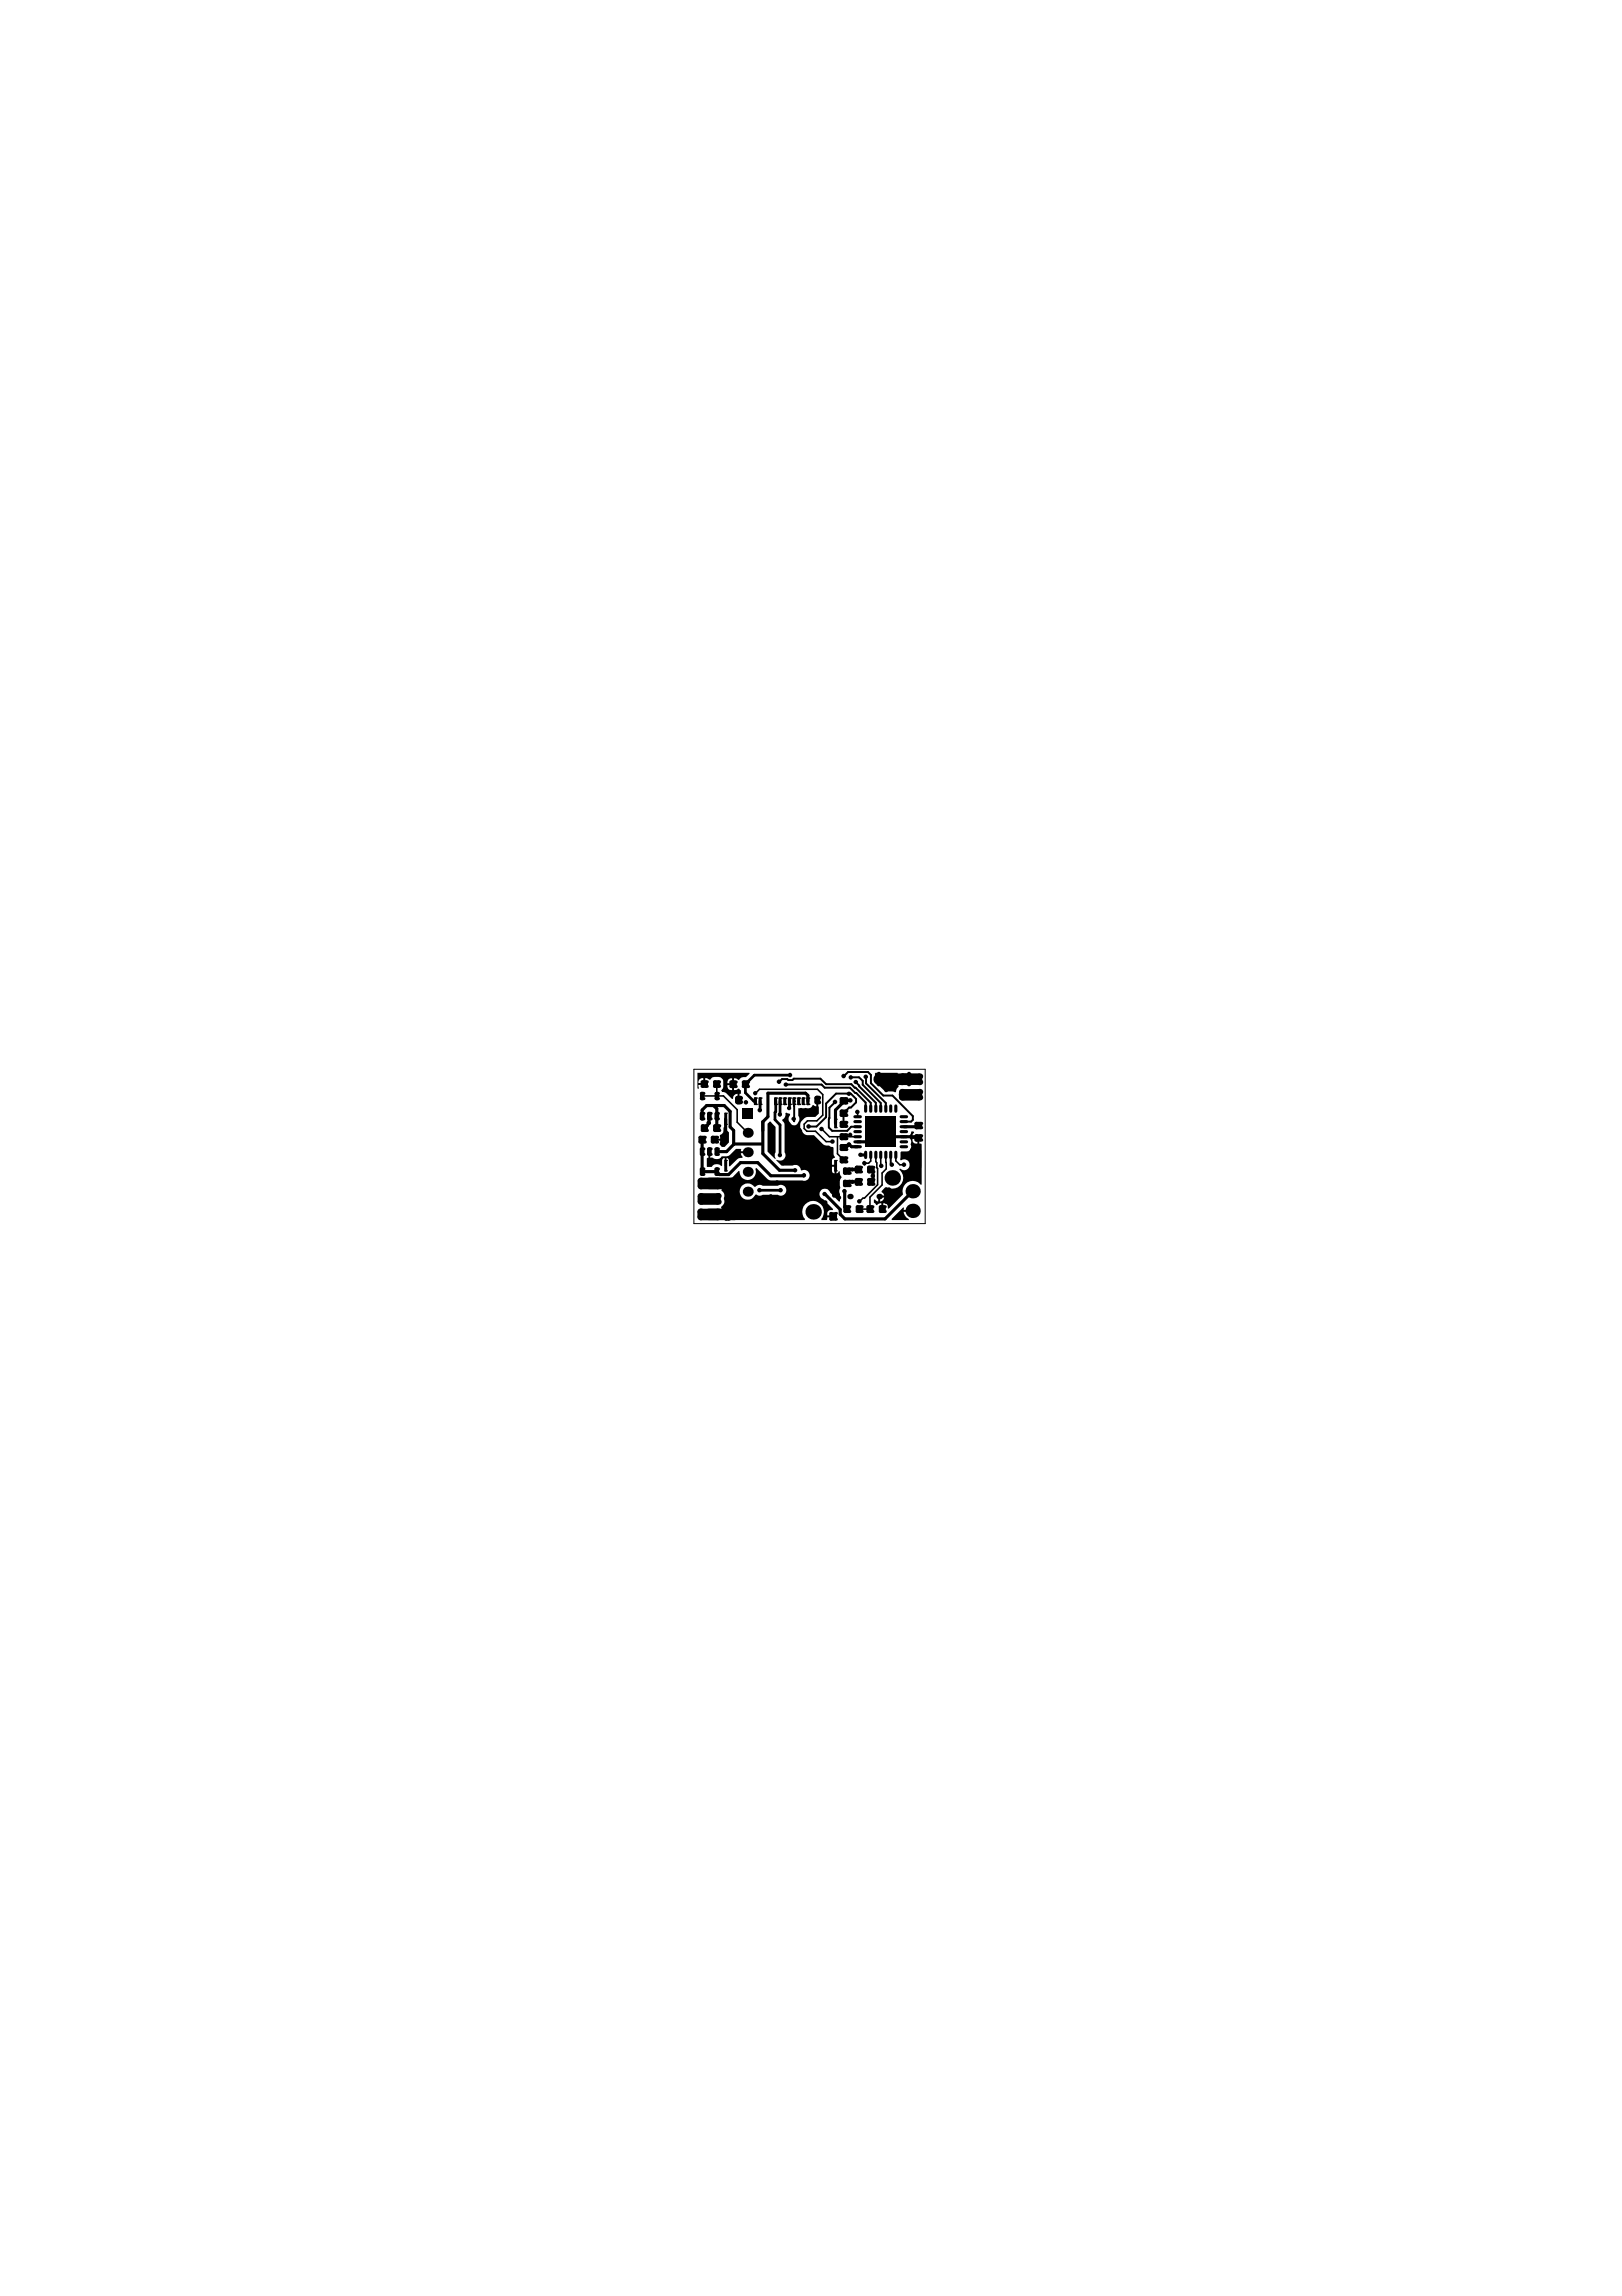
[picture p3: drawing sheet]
<svg xmlns="http://www.w3.org/2000/svg" width="210mm" height="297mm" viewBox="0 0 210 297" stroke-linecap="round" stroke-linejoin="round" font-family="sans-serif">
<path d="M89.8 138.3h29.9v20h-29.9z" fill="none" stroke="#000" stroke-width=".13"/>
<g fill="#000">
<path d="M113.3 138.8h2.8l.1 .1-.1 .6h1.8v.3h-1.8l.2 .8a.7 .7 0 0 0-.3 .7l-1.5-.1-1.3-1.3v-1zM93.6 145.9l.3-.1 .2 .4 .2 .3v1.3l-.5 .6h-.4l-.2-.3v-.5h-.7v-.3h.7v-.5a.65 .65 0 0 0 .4-.9zM91.7 149h.2v.8h.2a.94 .94 0 0 0 1.3-.2l.9-.1 .9-.9h.7v.1v.2h.9v.3h-.9l.2 .5v.1l-.5 .1-1.1 1h-.2v-.9l-.3-.2v1h-.2v-1h-.2l-.1 .2-.1 .8-.1 .1a.76 .76 0 0 0-1.2 .1l-.6-.1v-1l.2-.1zM99.6 145.1l.8 .7v3.3l-.1 .2v.3l.1 .3-.1 .1-1-1v-3.6zM116.9 156.2l.1 .1-.1 .2h1.2v.3h-1.2a1.18 1.18 0 0 0 .7 .9v.1h-2.2v-.1z"/>
<path d="M90.3 138.8h6.7v.1l-.5 .4a.74 .74 0 0 0-.8 .4l-.7-.2v1.5h.3l.2-.2a.58 .58 0 0 1 .4 .6l-.2 .1v.8h-.3v-.8a.57 .57 0 0 0-.5 .6l-.2 .1-.9-.9h-.4l-.1-.3h.1a1.35 1.35 0 0 0 0-1.5 1.05 1.05 0 0 0-1.5 .2l-.6-.2v.7h-.2v.2h-.7v.5l-.1-.1zM90.5 139.6l-.1 .5h.6v-.6zM94.3 139.7l-.2 .4h.6v-.6zM94.1 140.4a.5 .5 0 0 0 .6 .6v-.6z"/>
<path d="M91.8 153h1.7l.1-.4 .9-.1 1.1-1 .1 .1a1.05 1.05 0 0 0 1.2 1.1 1.05 1.05 0 0 0 .9-1.5l.1-.1 1.6 1.6h4.3a.71 .71 0 0 0 1-.7 .71 .71 0 0 0-1.1-.6 .75 .75 0 0 0-1.1-.6h-1.5l-.7-.7 .1-.1a.7 .7 0 0 0 .9 0 .7 .7 0 0 0 .1-.9v-3.6v-.2l-.3-.3 .4-.6v-.4l.1-.1 .5 .2a.33 .33 0 0 1-.1 .5 .95 .95 0 0 0 .7 1 .83 .83 0 0 0 .5-1.3v-.9l.9-.1a.61 .61 0 0 0 .9-.3l.5 .1v-.8h.3l.1 1.8-.5 .4h-1a1.22 1.22 0 0 0-1 1.1 1.22 1.22 0 0 0 .9 1.3h.9l1.2 1.2 .4 .1h.4l.6 .3v.9l.2 .3-.4 .3v.7h.4v.1h.1v1l.3-.1 .1-.2 .1 .1a.69 .69 0 0 0 .2 .6v.2a1.41 1.41 0 0 0-.1 1.3l-.1 .1a.67 .67 0 0 0 0 .7v.9l-.1 .1-1.2-1.2a.71 .71 0 0 0-1.1-.3 .71 .71 0 0 0 .2 1.2l1.3 1.2v.2a.54 .54 0 0 0-.6 .1 .54 .54 0 0 0-.1 .5h.7v.3h-.7l-.1 .3h-.7v-.1a1.41 1.41 0 0 0-.1-1.9 1.41 1.41 0 0 0-1.9 0 1.41 1.41 0 0 0-.1 1.9l-.1 .1h-9.3l-.1-.3h-.6v-.1h-.1v-.8h-.5l-.2-.5a.87 .87 0 0 0 .4-1.1v-.5l-.3-.4 .1-.9h-1.7zM107.7 150.9v.6a.31 .31 0 0 0 .3 .3v-.9zM96 153.4a1.06 1.06 0 0 0 .2 1.6 1.06 1.06 0 0 0 1.5-.4l.2-.1 .1 .1a.65 .65 0 0 0 .7 0h2a.7 .7 0 0 0 1.1-.6 .7 .7 0 0 0-1.1-.6h-2a.69 .69 0 0 0-.9 .1h-.2a1.03 1.03 0 0 0-1.6-.1zM94.2 156.6v.6h.5a.5 .5 0 0 0-.5-.6z"/>
<path d="M117 147l.8-.1 .2-.5h.2l.1 .2a.42 .42 0 0 0-.2 .5h.7v.1h.2v.7l.3 .1v5.3h-.2a1.32 1.32 0 0 0-1.6-.4 1.32 1.32 0 0 0-.6 1.6l-1.9 1.9-.1-.1a.5 .5 0 0 0-.6-.6v.7h-.2v-.7h-.4l-.2 .2h-.1l-.3-.3v-.4h.1l.4 .3v-.7h.2v-.1h.6l-.3-.6 .5-.5h.1a1.4 1.4 0 0 0 1.9-.4 1.4 1.4 0 0 0-.2-1.9l.1-.1a.71 .71 0 0 0 1 0 .71 .71 0 0 0 .1-1 .71 .71 0 0 0-1-.1l-.1-.1v-.9l.1-.1h.7a.61 .61 0 0 0 .5-1 .85 .85 0 0 0 0-.8l-.8-.1zM118.1 147.3a.5 .5 0 0 0 .6 .6v-.6zM113.9 154.9l.1 .5a.58 .58 0 0 0 .4-.5z"/>
<circle cx="90.9" cy="140" r=".2"/>
<circle cx="91.4" cy="140" r=".2"/>
<circle cx="91.5" cy="139.2" r=".29"/>
<circle cx="92.5" cy="140" r=".2"/>
<circle cx="93" cy="140" r=".2"/>
<circle cx="94.6" cy="140" r=".2"/>
<circle cx="94.7" cy="139.2" r=".29"/>
<circle cx="95.1" cy="140" r=".2"/>
<circle cx="96.2" cy="140" r=".2"/>
<circle cx="96.7" cy="140" r=".2"/>
<circle cx="100.8" cy="139.9" r=".29"/>
<circle cx="102.2" cy="139.1" r=".29"/>
<circle cx="109.2" cy="139.2" r=".29"/>
<circle cx="110.1" cy="139.4" r=".29"/>
<circle cx="110.8" cy="140" r=".29"/>
<circle cx="112" cy="139.3" r=".29"/>
<circle cx="113.7" cy="139" r=".29"/>
<circle cx="113.7" cy="139.6" r=".29"/>
<circle cx="116.7" cy="139.2" r=".38"/>
<circle cx="117.6" cy="139.6" r=".29"/>
<circle cx="117.6" cy="139" r=".29"/>
<circle cx="119" cy="139.2" r=".38"/>
<circle cx="90.6" cy="147.1" r=".2"/>
<circle cx="90.6" cy="147.7" r=".2"/>
<circle cx="90.6" cy="157.5" r=".38"/>
<circle cx="90.6" cy="156.7" r=".38"/>
<circle cx="90.7" cy="155.5" r=".38"/>
<circle cx="90.7" cy="154.7" r=".38"/>
<circle cx="90.7" cy="152.7" r=".38"/>
<circle cx="90.7" cy="153.5" r=".38"/>
<circle cx="90.8" cy="141.5" r=".2"/>
<circle cx="90.8" cy="151.2" r=".2"/>
<circle cx="90.8" cy="149.3" r=".2"/>
<circle cx="90.8" cy="142.1" r=".2"/>
<circle cx="90.8" cy="148.6" r=".2"/>
<circle cx="90.8" cy="144.8" r=".2"/>
<circle cx="90.8" cy="151.9" r=".2"/>
<circle cx="90.8" cy="144" r=".2"/>
<circle cx="90.9" cy="140.5" r=".2"/>
<circle cx="90.9" cy="146.3" r=".2"/>
<circle cx="90.9" cy="145.6" r=".2"/>
<circle cx="91" cy="142.1" r=".2"/>
<circle cx="91" cy="151.9" r=".2"/>
<circle cx="91" cy="151.2" r=".2"/>
<circle cx="91" cy="149.3" r=".2"/>
<circle cx="91" cy="148.6" r=".2"/>
<circle cx="91" cy="144.8" r=".2"/>
<circle cx="91" cy="144" r=".2"/>
<circle cx="91" cy="141.5" r=".2"/>
<circle cx="91.1" cy="147.7" r=".2"/>
<circle cx="91.1" cy="147.1" r=".2"/>
<circle cx="91.4" cy="140.5" r=".2"/>
<circle cx="91.4" cy="145.6" r=".2"/>
<circle cx="91.4" cy="146.3" r=".2"/>
<circle cx="91.7" cy="144" r=".2"/>
<circle cx="91.7" cy="144.8" r=".2"/>
<circle cx="91.7" cy="149.3" r=".2"/>
<circle cx="91.7" cy="148.6" r=".2"/>
<circle cx="91.7" cy="145.3" r=".29"/>
<circle cx="91.9" cy="149.3" r=".2"/>
<circle cx="91.9" cy="144.8" r=".2"/>
<circle cx="91.9" cy="144" r=".2"/>
<circle cx="91.9" cy="148.6" r=".2"/>
<circle cx="91.9" cy="150.2" r=".29"/>
<circle cx="92.2" cy="147.7" r=".2"/>
<circle cx="92.2" cy="147.1" r=".2"/>
<circle cx="92.5" cy="140.5" r=".2"/>
<circle cx="92.5" cy="145.6" r=".2"/>
<circle cx="92.5" cy="146.3" r=".2"/>
<circle cx="92.7" cy="148.6" r=".2"/>
<circle cx="92.7" cy="144.8" r=".2"/>
<circle cx="92.7" cy="151.2" r=".2"/>
<circle cx="92.7" cy="149.3" r=".2"/>
<circle cx="92.7" cy="141.5" r=".2"/>
<circle cx="92.7" cy="142.1" r=".2"/>
<circle cx="92.7" cy="151.9" r=".2"/>
<circle cx="92.7" cy="144" r=".2"/>
<circle cx="92.7" cy="147.1" r=".2"/>
<circle cx="92.7" cy="147.7" r=".2"/>
<circle cx="92.8" cy="141.5" r=".2"/>
<circle cx="92.8" cy="148.6" r=".2"/>
<circle cx="92.8" cy="144.8" r=".2"/>
<circle cx="92.8" cy="151.9" r=".2"/>
<circle cx="92.8" cy="151.2" r=".2"/>
<circle cx="92.8" cy="142.1" r=".2"/>
<circle cx="92.8" cy="149.3" r=".2"/>
<circle cx="92.8" cy="144" r=".2"/>
<circle cx="92.9" cy="156.7" r=".38"/>
<circle cx="92.9" cy="157.5" r=".38"/>
<circle cx="92.9" cy="153.5" r=".38"/>
<circle cx="92.9" cy="152.7" r=".38"/>
<circle cx="92.9" cy="154.7" r=".38"/>
<circle cx="92.9" cy="155.5" r=".38"/>
<circle cx="93" cy="140.5" r=".2"/>
<circle cx="93" cy="154.7" r=".29"/>
<circle cx="93" cy="155.4" r=".29"/>
<circle cx="93" cy="146.3" r=".2"/>
<circle cx="93" cy="145.6" r=".2"/>
<circle cx="93.8" cy="147.3" r=".29"/>
<circle cx="93.8" cy="140.9" r=".29"/>
<circle cx="93.9" cy="157.7" r=".16"/>
<circle cx="93.9" cy="157" r=".16"/>
<circle cx="94" cy="153.1" r=".29"/>
<circle cx="94.1" cy="154.5" r=".28"/>
<circle cx="94.3" cy="157.7" r=".16"/>
<circle cx="94.3" cy="157" r=".16"/>
<circle cx="94.6" cy="140.6" r=".2"/>
<circle cx="95" cy="149.5" r=".29"/>
<circle cx="95.1" cy="154.6" r=".29"/>
<circle cx="95.1" cy="140.6" r=".2"/>
<circle cx="95.4" cy="142.1" r=".3"/>
<circle cx="95.4" cy="142.6" r=".3"/>
<circle cx="95.7" cy="142.6" r=".3"/>
<circle cx="95.7" cy="142.1" r=".3"/>
<circle cx="95.8" cy="152.8" r=".28"/>
<circle cx="96.2" cy="140.6" r=".2"/>
<circle cx="96.5" cy="142.6" r=".29"/>
<circle cx="96.7" cy="140.6" r=".2"/>
<circle cx="96.8" cy="154.2" r=".65"/>
<circle cx="96.8" cy="151.6" r=".65"/>
<circle cx="96.8" cy="146.6" r=".65"/>
<circle cx="96.8" cy="149.1" r=".65"/>
<circle cx="97.1" cy="156.8" r=".29"/>
<circle cx="97.2" cy="155.7" r=".29"/>
<circle cx="97.7" cy="141.4" r=".28"/>
<circle cx="98.1" cy="155.2" r=".29"/>
<circle cx="98.3" cy="154" r=".29"/>
<circle cx="98.3" cy="143.6" r=".29"/>
<circle cx="99.7" cy="154.8" r=".29"/>
<circle cx="99.8" cy="147.3" r=".29"/>
<circle cx="100.6" cy="153" r=".28"/>
<circle cx="100.9" cy="144.2" r=".29"/>
<circle cx="100.9" cy="149.4" r=".28"/>
<circle cx="101" cy="154" r=".29"/>
<circle cx="101.3" cy="150.5" r=".29"/>
<circle cx="101.7" cy="140.3" r=".29"/>
<circle cx="101.9" cy="153.2" r=".29"/>
<circle cx="102.1" cy="143.4" r=".28"/>
<circle cx="102.2" cy="148.4" r=".29"/>
<circle cx="102.4" cy="150.1" r=".28"/>
<circle cx="102.7" cy="144.8" r=".29"/>
<circle cx="102.8" cy="154.3" r=".29"/>
<circle cx="102.9" cy="151.4" r=".29"/>
<circle cx="103.6" cy="148.3" r=".29"/>
<circle cx="103.8" cy="149.5" r=".28"/>
<circle cx="104" cy="152" r=".29"/>
<circle cx="104.2" cy="155.1" r=".29"/>
<circle cx="104.6" cy="145.7" r=".29"/>
<circle cx="105.1" cy="150" r=".28"/>
<circle cx="105.2" cy="156.8" r="1"/>
<circle cx="105.6" cy="142.6" r=".25"/>
<circle cx="105.6" cy="142" r=".25"/>
<circle cx="105.9" cy="142" r=".25"/>
<circle cx="105.9" cy="142.6" r=".25"/>
<circle cx="106.2" cy="155.4" r=".29"/>
<circle cx="106.3" cy="146.1" r=".29"/>
<circle cx="106.7" cy="154.5" r=".28"/>
<circle cx="106.8" cy="155.6" r=".28"/>
<circle cx="107.1" cy="150.4" r=".29"/>
<circle cx="107.1" cy="149.5" r=".28"/>
<circle cx="107.5" cy="157.7" r=".16"/>
<circle cx="107.5" cy="157" r=".16"/>
<circle cx="107.7" cy="147.7" r=".29"/>
<circle cx="108" cy="154.7" r=".29"/>
<circle cx="108.1" cy="142.6" r=".29"/>
<circle cx="108.1" cy="157.7" r=".16"/>
<circle cx="108.1" cy="157" r=".16"/>
<circle cx="108.6" cy="154.9" r=".29"/>
<circle cx="108.9" cy="143.7" r=".2"/>
<circle cx="108.9" cy="144.3" r=".2"/>
<circle cx="108.9" cy="147.3" r=".2"/>
<circle cx="108.9" cy="149.8" r=".2"/>
<circle cx="108.9" cy="148.7" r=".2"/>
<circle cx="108.9" cy="142.7" r=".2"/>
<circle cx="108.9" cy="145.7" r=".2"/>
<circle cx="108.9" cy="150.3" r=".2"/>
<circle cx="108.9" cy="148.2" r=".2"/>
<circle cx="108.9" cy="142.1" r=".2"/>
<circle cx="108.9" cy="145.2" r=".2"/>
<circle cx="108.9" cy="146.8" r=".2"/>
<circle cx="109.3" cy="154.1" r=".29"/>
<circle cx="109.3" cy="153.4" r=".2"/>
<circle cx="109.3" cy="151.2" r=".2"/>
<circle cx="109.3" cy="151.8" r=".2"/>
<circle cx="109.3" cy="152.8" r=".2"/>
<circle cx="109.3" cy="156.7" r=".2"/>
<circle cx="109.3" cy="156.1" r=".2"/>
<circle cx="109.5" cy="143.7" r=".2"/>
<circle cx="109.5" cy="146.8" r=".2"/>
<circle cx="109.5" cy="147.3" r=".2"/>
<circle cx="109.5" cy="148.2" r=".2"/>
<circle cx="109.5" cy="144.3" r=".2"/>
<circle cx="109.5" cy="142.7" r=".2"/>
<circle cx="109.5" cy="145.2" r=".2"/>
<circle cx="109.5" cy="145.7" r=".2"/>
<circle cx="109.5" cy="149.8" r=".2"/>
<circle cx="109.5" cy="148.7" r=".2"/>
<circle cx="109.5" cy="142.1" r=".2"/>
<circle cx="109.5" cy="150.3" r=".2"/>
<circle cx="109.8" cy="156.7" r=".2"/>
<circle cx="109.8" cy="156.1" r=".2"/>
<circle cx="109.9" cy="148.1" r=".29"/>
<circle cx="109.9" cy="141.5" r=".29"/>
<circle cx="109.9" cy="151.2" r=".2"/>
<circle cx="109.9" cy="151.8" r=".2"/>
<circle cx="109.9" cy="152.8" r=".2"/>
<circle cx="109.9" cy="153.4" r=".2"/>
<circle cx="110" cy="154.8" r=".36"/>
<circle cx="110" cy="146.8" r=".29"/>
<circle cx="110" cy="142.4" r=".29"/>
<circle cx="110.3" cy="151.3" r=".28"/>
<circle cx="110.3" cy="152.9" r=".28"/>
<circle cx="110.8" cy="153.2" r=".2"/>
<circle cx="110.8" cy="151" r=".2"/>
<circle cx="110.8" cy="152.6" r=".2"/>
<circle cx="110.8" cy="151.6" r=".2"/>
<circle cx="110.9" cy="156.1" r=".2"/>
<circle cx="110.9" cy="156.7" r=".2"/>
<circle cx="110.9" cy="143.9" r=".29"/>
<circle cx="111.2" cy="155.4" r=".29"/>
<circle cx="111.4" cy="149.4" r=".29"/>
<circle cx="111.4" cy="151" r=".2"/>
<circle cx="111.4" cy="153.2" r=".2"/>
<circle cx="111.4" cy="152.6" r=".2"/>
<circle cx="111.4" cy="151.6" r=".2"/>
<circle cx="111.4" cy="156.1" r=".2"/>
<circle cx="111.4" cy="156.7" r=".2"/>
<circle cx="111.8" cy="150.5" r=".29"/>
<circle cx="112.3" cy="156.1" r=".2"/>
<circle cx="112.3" cy="156.7" r=".2"/>
<circle cx="112.4" cy="151" r=".2"/>
<circle cx="112.4" cy="153.2" r=".2"/>
<circle cx="112.4" cy="152.6" r=".2"/>
<circle cx="112.4" cy="151.6" r=".2"/>
<circle cx="112.5" cy="145.7" r=".29"/>
<circle cx="112.6" cy="146.6" r=".29"/>
<circle cx="112.7" cy="147.7" r=".29"/>
<circle cx="112.8" cy="156.7" r=".2"/>
<circle cx="112.8" cy="156.1" r=".2"/>
<circle cx="112.9" cy="152.1" r=".29"/>
<circle cx="113" cy="153.2" r=".2"/>
<circle cx="113" cy="152.6" r=".2"/>
<circle cx="113" cy="151.6" r=".2"/>
<circle cx="113" cy="151" r=".2"/>
<circle cx="113.1" cy="145" r=".28"/>
<circle cx="113.7" cy="140.3" r=".29"/>
<circle cx="113.8" cy="154.8" r=".36"/>
<circle cx="113.9" cy="147.7" r=".29"/>
<circle cx="113.9" cy="156.1" r=".2"/>
<circle cx="113.9" cy="156.7" r=".2"/>
<circle cx="113.9" cy="146.4" r=".29"/>
<circle cx="114" cy="150.8" r=".29"/>
<circle cx="114.1" cy="145" r=".29"/>
<circle cx="114.4" cy="156.7" r=".2"/>
<circle cx="114.4" cy="156.1" r=".2"/>
<circle cx="114.7" cy="141" r=".29"/>
<circle cx="114.7" cy="155.4" r=".29"/>
<circle cx="114.9" cy="145" r=".28"/>
<circle cx="115" cy="147.7" r=".28"/>
<circle cx="115" cy="153.9" r=".29"/>
<circle cx="115.2" cy="146.5" r=".29"/>
<circle cx="115.4" cy="150.7" r=".29"/>
<circle cx="115.4" cy="155.3" r=".29"/>
<circle cx="115.5" cy="152.4" r="1"/>
<circle cx="115.6" cy="154.5" r=".29"/>
<circle cx="116.4" cy="154.1" r=".28"/>
<circle cx="116.6" cy="141.6" r=".28"/>
<circle cx="116.7" cy="140" r=".38"/>
<circle cx="116.7" cy="142" r=".38"/>
<circle cx="116.7" cy="141.3" r=".38"/>
<circle cx="117" cy="150.7" r=".29"/>
<circle cx="117.3" cy="141.6" r=".29"/>
<circle cx="117.6" cy="140.3" r=".29"/>
<circle cx="118.1" cy="156.7" r=".93"/>
<circle cx="118.1" cy="154.1" r=".93"/>
<circle cx="118.3" cy="150.5" r=".29"/>
<circle cx="118.3" cy="148.7" r=".29"/>
<circle cx="118.5" cy="145.9" r=".2"/>
<circle cx="118.5" cy="147.5" r=".2"/>
<circle cx="118.5" cy="145.3" r=".2"/>
<circle cx="118.5" cy="146.9" r=".2"/>
<circle cx="118.6" cy="151.3" r=".29"/>
<circle cx="118.7" cy="149.4" r=".29"/>
<circle cx="119" cy="142" r=".38"/>
<circle cx="119" cy="141.3" r=".38"/>
<circle cx="119" cy="140" r=".38"/>
<circle cx="119.1" cy="145.3" r=".2"/>
<circle cx="119.1" cy="146.9" r=".2"/>
<circle cx="119.1" cy="145.9" r=".2"/>
<circle cx="119.1" cy="147.5" r=".2"/>
</g>
<g fill="none" stroke="#000" stroke-width=".41">
<path d="M90.9 144.4v-.8l.5-.6h2.3l.8 .8v2l.4 .5v1.8M90.9 147.4v4.2h1.9l.3 .4h1.2l1.5-1.6h2.3l1.7 1.7h4.3M91.8 144.4l-.1 .9-.5 .6M92.3 143l.5 .4v2.5M93.9 144.8v1.9l-.2 .2M94.9 148.1l-.9 .9h-1.2M98.7 148l-3.8 .1M104.5 142.5v-.8l-.3-.3h-4.8v3.1l-.7 .6v4.1l2.2 2.2h2M109.3 154.1v2l.3 .3v-.1M109.9 152.9h1.5M109.9 151.3h1.5M110.1 142.4h-.9v.2l-1.1 1v1.7"/>
<path d="M110.6 145.8h.7M110.6 147.1h.7M110.6 146.4h.7M110.6 144.5h.7M110.6 145.1h.7M111.3 148.4h-1.1l-.3-.3-.4 .4h-.3M111.4 149.4h.6M112 143.1v.7M112 149.1v.7M112.7 143.1v.7M112.7 149.1v.7M113 151.3v1.6"/>
<path d="M113.3 143.1v.7M113.3 149.1v.7M114 143.1v.7M114 149.1v.7M114.6 143.1v.7M114.6 149.1v.7M115.3 143.1v.7M115.3 149.1v.7M115.9 143.1v.7M115.9 149.1v.7M116.6 147.7h.7M116.6 148.4h.7"/>
<path d="M116.6 146.4h.7M116.6 144.5h.7M116.6 145.1h.7M118.1 154.1l-3.6 3.6h-5.2l-.6-.6v-.6l-1.9-2M118.7 147.1h-4.1l-.6-.7-1.3 1.3h-2.1M118.8 145.6l-.1 .2h-2.1"/>
</g>
<g fill="none" stroke="#000" stroke-width=".2">
<path d="M90.9 141.8h2.7l1.8 1.8v1.6l1.4 1.4M92.7 140.2l.1 1.6M97.7 142.1h.1M97.7 142.9h.1M97.8 141.5l.5-.6h7.5l.7 .7v2.7l-.8 .7h-1.2l-.4 .4v.6l.3 .4h1.1l1.4 1.3h.9M97.9 142.9h.1M97.9 142.1h.1M98.3 142.1h.1M98.3 142.9h.1M98.5 142.9h.1M98.5 142.1h.1M100.3 142.1h.1"/>
<path d="M100.3 142.9h.1M100.5 142.9h.1M100.5 142.1h.1M100.8 142.1h.1M100.8 142.9h.1M101 142.9h.1M101 142.1h.1M101.5 142.1h.1M101.5 142.9h.1M101.7 142.9h.1M101.7 142.1h.1M102.1 142.1h.1"/>
<path d="M102.1 142.9h.1M102.3 142.9h.1M102.3 142.1h.1M102.6 142.1h.1M102.6 142.9h.1M102.8 142.9h.1M102.8 142.1h.1M103.3 142.1h.1M103.3 142.9h.1M103.5 142.9h.1M103.5 142.1h.1M103.9 142.1h.1"/>
<path d="M103.9 142.9h.1M104 142.9h.1M104 142.1h.1M104.4 142.1h.1M104.4 142.9h.1M104.6 142.9h.1M104.6 142.1h.1M106.3 146.1l1 1h3.7M108.4 147.1v2.2l.8 .8M111 143.9v.6M112.7 149.4v.8l-.3 .3h-.3l-.2 .2M113.3 149.4v.9l.2 .1v.7l.1 .1v2.1l-1.7 1.7h-.2l-.5 .4"/>
<path d="M114 149.4v1.3l.1 .1M114.6 149.3l.1 1.9-.5 .6v1.5l-1.6 1.6v1.5h-1.4M115.9 149.4v.8l.5 .5h.6"/>
</g>
<path d="M102.3 139.1h-4.7l-1.1 1.2v1.1l1.1 1.1h.2M98.3 154h2.7M98.4 142.5v1.1M100.4 142.5v1.3l-.1 .1v1l.6 .6v4M100.9 142.5v1.7M102.2 142.5v.9" fill="none" stroke="#000" stroke-width=".36"/>
<g fill="none" stroke="#000" stroke-width=".25">
<path d="M100.8 140l.4-.4 1.3 .1 .2-.1h3.5l.7 .7h3.3l2.5 2.4v.7M109.2 139.2l.5-.5h2.6l.4 .4v1l1.6 1.6h1.2l2.6 2.7v.5l-.2 .2h-.9M110.1 139.4h1.1l.4 .4v.5l2.4 2.4v.7M112.1 139.3v.9l2.5 2.5v.7M101.7 140.3h4.6l.4 .4h3.3l2 1.9v.8M102.7 142.5h.1M102.7 142.5l.1 2.6-.1-.3M106.9 144.4v.1M108.1 142.6l-.8 .7v2.6l.4 .4h1.9l.5-.5h.9M109.2 145.5v-1.5l.7-.7h.2l.7-.7v-.4l-.7-.7h-1.9l-1.3 1.3v1.8l-1.2 1.1h-1M110.8 140h.1M110.8 140l2.5 2.7v.7"/>
<path d="M115.3 149.4v1.1l.1 .2"/>
</g>
<path d="M113.8 139.6h3.9M91.7 157.1h3.4M103.1 146.5v.8l2.9 2.9v2.3l-1.9 1.9h-.6l-1.9 1.8h-5.6l-1.1-1v-1.9l-.2-.2h-2.9M118.5 148.9v2" fill="none" stroke="#000" stroke-width="1.5"/>
<g fill="#000">
<path d="M90.9 139.8h.5l.2 .2v.5l-.2 .2h-.5l-.2-.2v-.5z" fill-rule="evenodd"/>
<path d="M92.5 139.8h.5l.2 .2v.5l-.2 .2h-.5l-.2-.2v-.5z" fill-rule="evenodd"/>
<path d="M94.6 139.8h.5l.2 .2v.6l-.2 .2h-.5l-.2-.2v-.6z" fill-rule="evenodd"/>
<path d="M96.2 139.8h.5l.2 .2v.6l-.2 .2h-.5l-.2-.2v-.6z" fill-rule="evenodd"/>
<path d="M90.8 143.9h.2l.2 .2v.7l-.2 .2h-.2l-.2-.2v-.7z" fill-rule="evenodd"/>
<path d="M90.8 141.3h.2l.2 .2v.6l-.2 .2h-.2l-.2-.2v-.6z" fill-rule="evenodd"/>
<path d="M90.9 145.5h.5l.2 .2v.6l-.2 .2h-.5l-.2-.2v-.6z" fill-rule="evenodd"/>
<path d="M90.8 151h.2l.2 .2v.7l-.2 .2h-.2l-.2-.2v-.7z" fill-rule="evenodd"/>
<path d="M90.8 148.4h.2l.2 .2v.7l-.2 .2h-.2l-.2-.2v-.7z" fill-rule="evenodd"/>
<path d="M90.6 146.9h.5l.2 .2v.6l-.2 .2h-.5l-.2-.2v-.6z" fill-rule="evenodd"/>
<path d="M91.7 143.8h.2l.2 .2v.8l-.2 .2h-.2l-.2-.2v-.8z" fill-rule="evenodd"/>
<path d="M91.7 148.4h.2l.2 .2v.7l-.2 .2h-.2l-.2-.2v-.7z" fill-rule="evenodd"/>
<path d="M92.5 145.5h.5l.2 .2v.6l-.2 .2h-.5l-.2-.2v-.6z" fill-rule="evenodd"/>
<path d="M92.7 143.9h.2l.2 .2v.7l-.2 .2h-.2l-.2-.2v-.7z" fill-rule="evenodd"/>
<path d="M92.7 141.3h.2l.2 .2v.6l-.2 .2h-.2l-.2-.2v-.6z" fill-rule="evenodd"/>
<path d="M92.2 146.9h.5l.2 .2v.6l-.2 .2h-.5l-.2-.2v-.6z" fill-rule="evenodd"/>
<path d="M92.7 151h.2l.2 .2v.7l-.2 .2h-.2l-.2-.2v-.7z" fill-rule="evenodd"/>
<path d="M92.7 148.4h.2l.2 .2v.7l-.2 .2h-.2l-.2-.2v-.7z" fill-rule="evenodd"/>
<path d="M90.6 152.4h2.3l.4 .3v.8l-.4 .4h-2.3l-.3-.4v-.8z" fill-rule="evenodd"/>
<path d="M90.3 156.7l.3-.3h2.3l.3 .3v.8l-.3 .4h-2.3l-.3-.4z" fill-rule="evenodd"/>
<path d="M90.3 154.7l.4-.3h2.2l.4 .3v.8l-.4 .4h-2.2l-.4-.4z" fill-rule="evenodd"/>
<path d="M93.8 144h.3v1.5l-.1 .1-.3-.1v-1.5z" fill-rule="evenodd"/>
<path d="M93.8 150.1l.3 .1v1.3l-.1 .1-.3-.1v-1.3z" fill-rule="evenodd"/>
<path d="M93.9 156.8h.4l.2 .2v.8l-.2 .1h-.4l-.1-.1v-.8z" fill-rule="evenodd"/>
<path d="M95.1 142.1l.3-.3h.3l.3 .3v.5l-.3 .3h-.3l-.3-.3z" fill-rule="evenodd"/>
<path d="M96.1 143.4h1.3v1.3h-1.3z" fill-rule="evenodd"/>
<path d="M97.7 142l.3 .1v.8l-.1 .1-.3-.1v-.8z" fill-rule="evenodd"/>
<path d="M98.3 142l.3 .1v.8l-.1 .1-.3-.1v-.8z" fill-rule="evenodd"/>
<path d="M100.3 142l.3 .1v.8l-.1 .1-.3-.1v-.8z" fill-rule="evenodd"/>
<path d="M100.8 142l.4 .1v.8l-.2 .1-.3-.1v-.8z" fill-rule="evenodd"/>
<path d="M101.5 142l.3 .1v.8l-.1 .1-.3-.1v-.8z" fill-rule="evenodd"/>
<path d="M102.1 142l.3 .1v.8l-.1 .1-.3-.1v-.8z" fill-rule="evenodd"/>
<path d="M102.6 142l.4 .1v.8l-.2 .1-.3-.1v-.8z" fill-rule="evenodd"/>
<path d="M103.3 142l.3 .1v.8l-.1 .1-.3-.1v-.8z" fill-rule="evenodd"/>
<path d="M103.8 142l.3 .1v.8l-.1 .1-.3-.1v-.8z" fill-rule="evenodd"/>
<path d="M104.4 142l.4 .1v.8l-.2 .1-.3-.1v-.8z" fill-rule="evenodd"/>
<path d="M105.6 141.8h.3l.2 .2v.6l-.2 .3h-.3l-.2-.3v-.6z" fill-rule="evenodd"/>
<path d="M107.3 157l.2-.2h.6l.2 .2v.8l-.2 .1h-.6l-.2-.1z" fill-rule="evenodd"/>
<path d="M108 144.7l.3 .1v1.1h-.1h-.3v-1.1z" fill-rule="evenodd"/>
<path d="M108 150.1l.3 .1v1.3l-.1 .1-.3-.1v-1.3z" fill-rule="evenodd"/>
<path d="M109.3 155.9h.5l.2 .2v.6l-.2 .2h-.5l-.2-.2v-.6z" fill-rule="evenodd"/>
<path d="M108.9 149.6h.6l.2 .2v.5l-.2 .2h-.6l-.2-.2v-.5z" fill-rule="evenodd"/>
<path d="M108.9 148h.6l.2 .2v.5l-.2 .2h-.6l-.2-.2v-.5z" fill-rule="evenodd"/>
<path d="M108.9 143.5h.6l.2 .2v.6l-.2 .2h-.6l-.2-.2v-.6z" fill-rule="evenodd"/>
<path d="M108.9 141.9h.6l.2 .2v.6l-.2 .2h-.6l-.2-.2v-.6z" fill-rule="evenodd"/>
<path d="M108.9 145h.6l.2 .2v.5l-.2 .2h-.6l-.2-.2v-.5z" fill-rule="evenodd"/>
<path d="M108.9 146.6h.6l.2 .2v.5l-.2 .2h-.6l-.2-.2v-.5z" fill-rule="evenodd"/>
<path d="M109.1 151.2l.2-.2h.6l.2 .2v.6l-.2 .2h-.6l-.2-.2z" fill-rule="evenodd"/>
<path d="M109.1 152.8l.2-.2h.6l.2 .2v.6l-.2 .2h-.6l-.2-.2z" fill-rule="evenodd"/>
<path d="M110.8 152.4h.6l.2 .2v.6l-.2 .2h-.6l-.2-.2v-.6z" fill-rule="evenodd"/>
<path d="M110.9 155.9h.5l.2 .2v.6l-.2 .2h-.5l-.2-.2v-.6z" fill-rule="evenodd"/>
<path d="M110.8 150.8h.5l.2 .2v.6l-.2 .2h-.5l-.2-.2v-.6z" fill-rule="evenodd"/>
<path d="M112.3 155.9h.5l.2 .2v.6l-.2 .2h-.5l-.2-.2v-.6z" fill-rule="evenodd"/>
<path d="M112.4 152.4h.6l.2 .2v.6l-.2 .2h-.6l-.2-.2v-.6z" fill-rule="evenodd"/>
<path d="M112.4 150.8h.5l.2 .2v.6l-.2 .2h-.5l-.2-.2v-.6z" fill-rule="evenodd"/>
<path d="M113.9 155.9h.5l.2 .2v.6l-.2 .2h-.5l-.2-.2v-.6z" fill-rule="evenodd"/>
<path d="M112 144.4h4v4h-4z" fill-rule="evenodd"/>
<path d="M116.7 140.9h2.3l.3 .4v.7l-.3 .4h-2.3l-.4-.4v-.7z" fill-rule="evenodd"/>
<path d="M118.5 145.1h.6l.2 .2v.6l-.2 .2h-.6l-.2-.2v-.6z" fill-rule="evenodd"/>
<path d="M118.5 146.7h.6l.2 .2v.6l-.2 .2h-.6l-.2-.2v-.6z" fill-rule="evenodd"/>
<path d="M116.7 138.9h2.3l.3 .3v.8l-.3 .4h-2.3l-.3-.4v-.8z" fill-rule="evenodd"/>
</g>
<g fill="none" stroke="#000" stroke-width=".15">
<path d="M93.8 145.5h.1M93.8 144h.1M93.8 151.5h.1M93.8 150.1h.1M94 145.5h.1M94 144h.1M94 151.5h.1M94 150.1h.1M108 145.9h.1M108 144.8h.1M108 151.5h.1M108 150.1h.1"/>
<path d="M108.2 145.9h.1M108.2 144.8h.1M108.2 151.5h.1M108.2 150.1h.1"/>
</g>
</svg>
